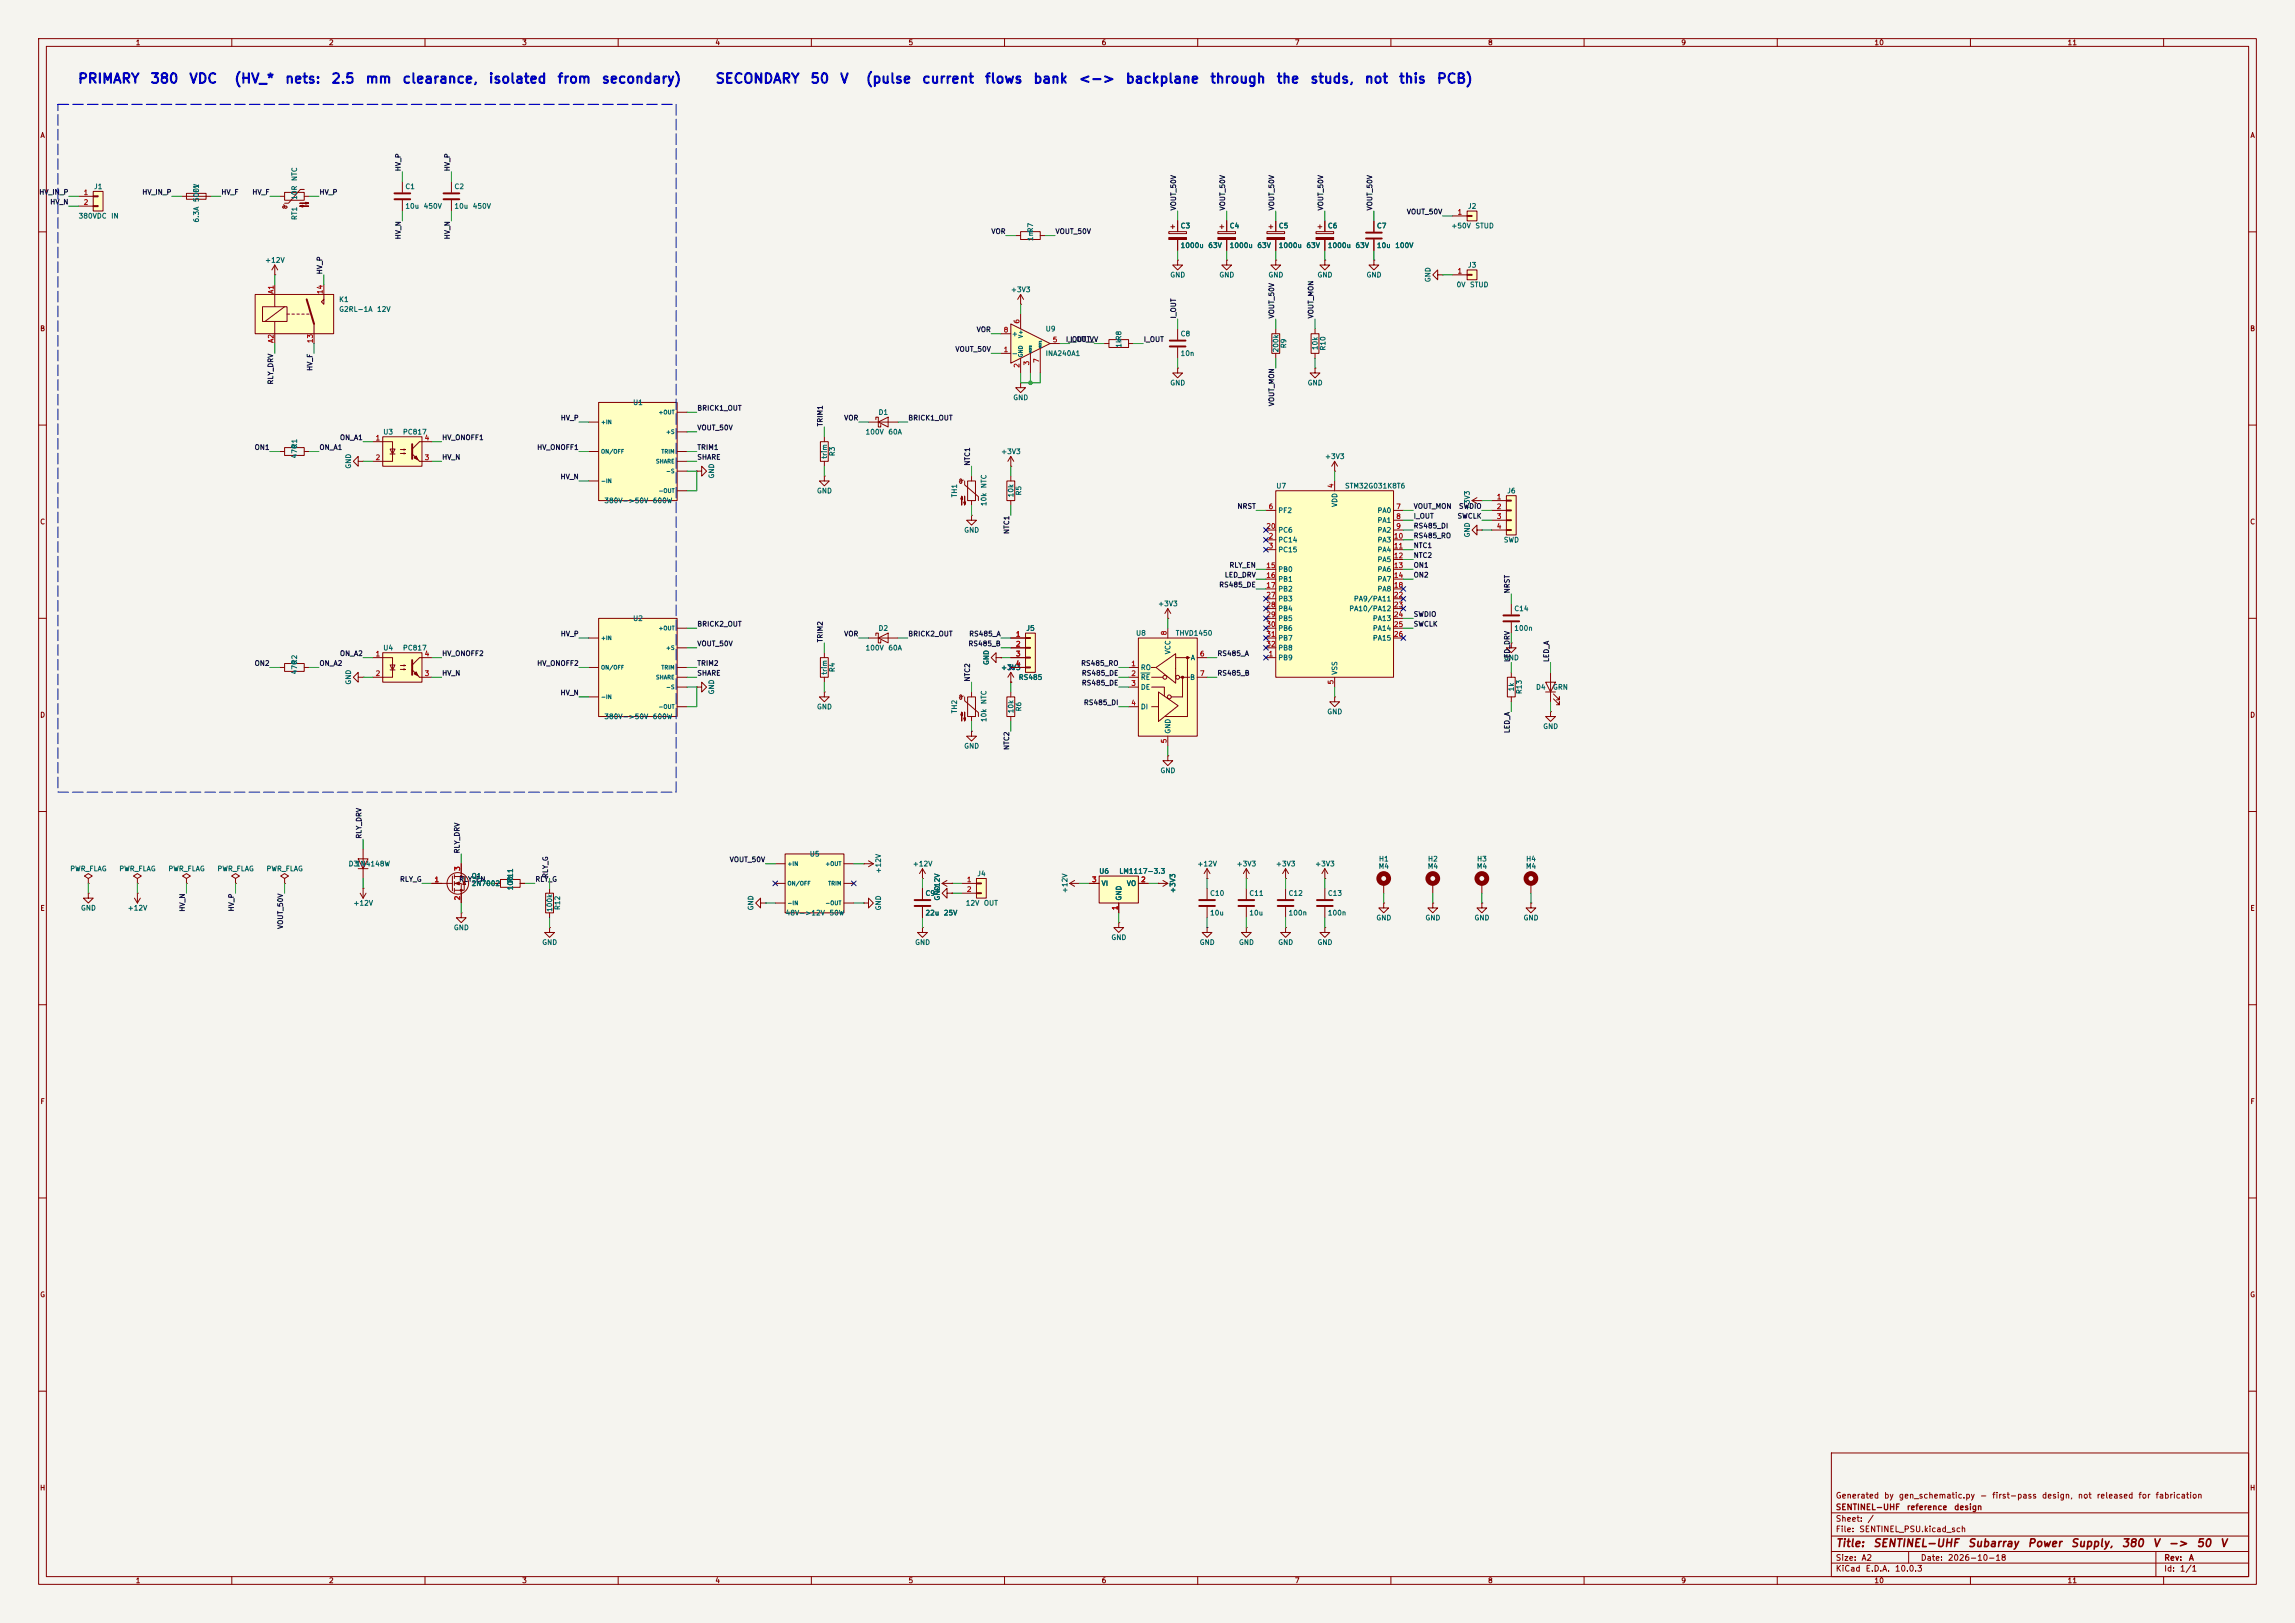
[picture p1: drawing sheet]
<svg xmlns="http://www.w3.org/2000/svg" width="594mm" height="420mm" viewBox="0 0 594 420" stroke-linecap="round" stroke-linejoin="round" font-family="sans-serif">
<defs><g id="words">
<g font-size="2.5" fill="#0000c2">
<text x="20" y="22.2">PRIMARY</text>
<text x="38.7" y="22.2">380</text>
<text x="48.8" y="22.2">VDC</text>
<text x="60.5" y="22.2">(HV_*</text>
<text x="73.6" y="22.2">nets:</text>
<text x="85.6" y="22.2">2.5</text>
<text x="94.4" y="22.2">mm</text>
<text x="104" y="22.2">clearance,</text>
<text x="126.3" y="22.2">isolated</text>
<text x="144.1" y="22.2">from</text>
<text x="155.6" y="22.2">secondary)</text>
<text x="185" y="22.2">SECONDARY</text>
<text x="209.6" y="22.2">50</text>
<text x="217.2" y="22.2">V</text>
<text x="223.9" y="22.2">(pulse</text>
<text x="238.5" y="22.2">current</text>
<text x="254.7" y="22.2">flows</text>
<text x="267.3" y="22.2">bank</text>
<text x="279" y="22.2">&lt;-&gt;</text>
<text x="291.2" y="22.2">backplane</text>
<text x="313" y="22.2">through</text>
<text x="330.2" y="22.2">the</text>
<text x="338.9" y="22.2">studs,</text>
<text x="353" y="22.2">not</text>
<text x="361.9" y="22.2">this</text>
<text x="371.7" y="22.2">PCB)</text>
</g>
<g font-size="2" fill="#840000">
<text x="475" y="400.8">Title:</text>
<text x="484.7" y="400.8">SENTINEL-UHF</text>
<text x="509.2" y="400.8">Subarray</text>
<text x="524.7" y="400.8">Power</text>
<text x="535.8" y="400.8">Supply,</text>
<text x="549" y="400.8">380</text>
<text x="557.1" y="400.8">V</text>
<text x="561.1" y="400.8">-&gt;</text>
<text x="568.4" y="400.8">50</text>
<text x="574.5" y="400.8">V</text>
</g>
<g font-size="1.5" fill="#840000">
<text x="475" y="388.1">Generated</text>
<text x="487.5" y="388.1">by</text>
<text x="491.3" y="388.1">gen_schematic.py</text>
<text x="512.3" y="388.1">-</text>
<text x="515.5" y="388.1">first-pass</text>
<text x="528.4" y="388.1">design,</text>
<text x="537.7" y="388.1">not</text>
<text x="542.5" y="388.1">released</text>
<text x="553.3" y="388.1">for</text>
<text x="557.8" y="388.1">fabrication</text>
<text x="475" y="394.1">Sheet:</text>
<text x="475" y="391.1">SENTINEL-UHF</text>
<text x="483.2" y="394.1">/</text>
<text x="493.4" y="391.1">reference</text>
<text x="505.6" y="391.1">design</text>
<text x="475" y="396.8">File:</text>
<text x="481.1" y="396.8">SENTINEL_PSU.kicad_sch</text>
<text x="475" y="407">KiCad</text>
<text x="475" y="404.2">Size:</text>
<text x="481.7" y="404.2">A2</text>
<text x="482.7" y="407">E.D.A.</text>
<text x="490.3" y="407">10.0.3</text>
<text x="497" y="404.2">Date:</text>
<text x="504" y="404.2">2026-10-18</text>
<text x="560" y="404.2">Rev:</text>
<text x="560" y="407">Id:</text>
<text x="564.1" y="407">1/1</text>
<text x="566.4" y="404.2">A</text>
</g>
<g font-size="1.3" fill="#840000">
<text x="35" y="12">1</text>
<text x="85" y="12">2</text>
<text x="135" y="12">3</text>
<text x="185" y="12">4</text>
<text x="235" y="12">5</text>
<text x="285" y="12">6</text>
<text x="335" y="12">7</text>
<text x="385" y="12">8</text>
<text x="435" y="12">9</text>
<text x="485" y="12">10</text>
<text x="535" y="12">11</text>
<text x="10.3" y="36">A</text>
<text x="582.3" y="36">A</text>
<text x="10.3" y="86">B</text>
<text x="582.3" y="86">B</text>
<text x="10.3" y="136">C</text>
<text x="582.3" y="136">C</text>
<text x="10.3" y="186">D</text>
<text x="582.3" y="186">D</text>
<text x="10.3" y="236">E</text>
<text x="582.3" y="236">E</text>
<text x="10.3" y="286">F</text>
<text x="582.3" y="286">F</text>
<text x="10.3" y="336">G</text>
<text x="582.3" y="336">G</text>
<text x="10.2" y="386">H</text>
<text x="582.2" y="386">H</text>
<text x="35" y="410">1</text>
<text x="85" y="410">2</text>
<text x="135" y="410">3</text>
<text x="185" y="410">4</text>
<text x="235" y="410">5</text>
<text x="285" y="410">6</text>
<text x="335" y="410">7</text>
<text x="385" y="410">8</text>
<text x="435" y="410">9</text>
<text x="485" y="410">10</text>
<text x="535" y="410">11</text>
</g>
<g font-size="1.3" fill="#006464">
<text x="77.2" y="47" transform="rotate(-90 77.2 47)">NTC</text>
<text x="24.2" y="49.2">J1</text>
<text x="51.8" y="52.4" transform="rotate(-90 51.8 52.4)">500V</text>
<text x="51.8" y="50" transform="rotate(-90 51.8 50)">F1</text>
<text x="77.2" y="51.8" transform="rotate(-90 77.2 51.8)">10R</text>
<text x="104.8" y="49.2">C1</text>
<text x="117.5" y="49.2">C2</text>
<text x="20.2" y="56.9">380VDC</text>
<text x="28.6" y="56.9">IN</text>
<text x="51.8" y="57.7" transform="rotate(-90 51.8 57.7)">6.3A</text>
<text x="77.2" y="57.1" transform="rotate(-90 77.2 57.1)">RT1</text>
<text x="104.8" y="54.3">10u</text>
<text x="109.5" y="54.3">450V</text>
<text x="117.5" y="54.3">10u</text>
<text x="122.2" y="54.3">450V</text>
<text x="305.4" y="59.4">C3</text>
<text x="318.1" y="59.4">C4</text>
<text x="330.8" y="59.4">C5</text>
<text x="343.5" y="59.4">C6</text>
<text x="356.2" y="59.4">C7</text>
<text x="375.5" y="59.4">+50V</text>
<text x="379.8" y="54.3">J2</text>
<text x="381.7" y="59.4">STUD</text>
<text x="267.7" y="62.5" transform="rotate(-90 267.7 62.5)">1m</text>
<text x="267.7" y="60.3" transform="rotate(-90 267.7 60.3)">R7</text>
<text x="305.4" y="64.5">1000u</text>
<text x="312.6" y="64.5">63V</text>
<text x="318.1" y="64.5">1000u</text>
<text x="325.3" y="64.5">63V</text>
<text x="330.8" y="64.5">1000u</text>
<text x="338" y="64.5">63V</text>
<text x="343.5" y="64.5">1000u</text>
<text x="350.7" y="64.5">63V</text>
<text x="356.2" y="64.5">10u</text>
<text x="361" y="64.5">100V</text>
<text x="68.5" y="68.3">+12V</text>
<text x="379.8" y="69.6">J3</text>
<text x="261.5" y="75.9">+3V3</text>
<text x="302.8" y="72.1">GND</text>
<text x="315.5" y="72.1">GND</text>
<text x="328.2" y="72.1">GND</text>
<text x="340.9" y="72.1">GND</text>
<text x="353.6" y="72.1">GND</text>
<text x="370.5" y="73.2" transform="rotate(-90 370.5 73.2)">GND</text>
<text x="376.9" y="74.6">0V</text>
<text x="380.3" y="74.6">STUD</text>
<text x="87.6" y="78.4">K1</text>
<text x="87.6" y="81">G2RL-1A</text>
<text x="97.5" y="81">12V</text>
<text x="261.7" y="87.3">+</text>
<text x="270.5" y="86.1">U9</text>
<text x="305.4" y="87.3">C8</text>
<text x="261.7" y="92.4">-</text>
<text x="270.5" y="92.4">INA240A1</text>
<text x="290.5" y="90.1" transform="rotate(-90 290.5 90.1)">1kR8</text>
<text x="305.4" y="92.4">10n</text>
<text x="331.2" y="91.3" transform="rotate(-90 331.2 91.3)">200k</text>
<text x="333.2" y="90.2" transform="rotate(-90 333.2 90.2)">R9</text>
<text x="341.3" y="90.7" transform="rotate(-90 341.3 90.7)">10k</text>
<text x="343.4" y="90.8" transform="rotate(-90 343.4 90.8)">R10</text>
<text x="302.8" y="100">GND</text>
<text x="338.3" y="100">GND</text>
<text x="163.7" y="105.1">U1</text>
<text x="227.3" y="107.7">D1</text>
<text x="262.1" y="103.8">GND</text>
<text x="99.1" y="112.7">U3</text>
<text x="104.1" y="112.7">PC817</text>
<text x="223.9" y="112.7">100V</text>
<text x="229.8" y="112.7">60A</text>
<text x="77.2" y="118.8" transform="rotate(-90 77.2 118.8)">470</text>
<text x="77.2" y="116.1" transform="rotate(-90 77.2 116.1)">R1</text>
<text x="214.3" y="118.8" transform="rotate(-90 214.3 118.8)">trim</text>
<text x="216.4" y="118.2" transform="rotate(-90 216.4 118.2)">R3</text>
<text x="259" y="117.8">+3V3</text>
<text x="342.8" y="119.1">+3V3</text>
<text x="91.1" y="121.4" transform="rotate(-90 91.1 121.4)">GND</text>
<text x="185.1" y="124" transform="rotate(-90 185.1 124)">GND</text>
<text x="156.3" y="130.5">380V-&gt;50V</text>
<text x="168.8" y="130.5">600W</text>
<text x="211.3" y="128">GND</text>
<text x="248" y="128.9" transform="rotate(-90 248 128.9)">TH1</text>
<text x="255.6" y="131.1" transform="rotate(-90 255.6 131.1)">10k</text>
<text x="255.6" y="126.5" transform="rotate(-90 255.6 126.5)">NTC</text>
<text x="262.6" y="128.8" transform="rotate(-90 262.6 128.8)">10k</text>
<text x="264.6" y="128.3" transform="rotate(-90 264.6 128.3)">R5</text>
<text x="330.2" y="126.7">U7</text>
<text x="346.4" y="131.3" transform="rotate(-90 346.4 131.3)">VDD</text>
<text x="348" y="126.7">STM32G031K8T6</text>
<text x="390" y="128">J6</text>
<text x="330.7" y="133.1">PF2</text>
<text x="356.4" y="133.1">PA0</text>
<text x="356.4" y="135.6">PA1</text>
<text x="380.7" y="132.2" transform="rotate(-90 380.7 132.2)">+3V3</text>
<text x="249.4" y="138.1">GND</text>
<text x="330.7" y="140.7">PC14</text>
<text x="330.7" y="143.2">PC15</text>
<text x="330.7" y="138.1">PC6</text>
<text x="356.4" y="138.1">PA2</text>
<text x="356.4" y="140.7">PA3</text>
<text x="356.4" y="143.2">PA4</text>
<text x="380.7" y="139.2" transform="rotate(-90 380.7 139.2)">GND</text>
<text x="389.1" y="140.7">SWD</text>
<text x="330.7" y="148.3">PB0</text>
<text x="356.4" y="145.8">PA5</text>
<text x="356.4" y="148.3">PA6</text>
<text x="330.7" y="150.8">PB1</text>
<text x="330.7" y="153.4">PB2</text>
<text x="330.7" y="155.9">PB3</text>
<text x="350.3" y="155.9">PA9/PA11</text>
<text x="356.4" y="150.8">PA7</text>
<text x="356.4" y="153.4">PA8</text>
<text x="163.7" y="161">U2</text>
<text x="299.6" y="157.2">+3V3</text>
<text x="330.7" y="158.5">PB4</text>
<text x="330.7" y="161">PB5</text>
<text x="349.1" y="158.5">PA10/PA12</text>
<text x="355.2" y="161">PA13</text>
<text x="391.8" y="158.5">C14</text>
<text x="227.3" y="163.5">D2</text>
<text x="265.5" y="163.5">J5</text>
<text x="293.9" y="164.8">U8</text>
<text x="304.2" y="164.8">THVD1450</text>
<text x="330.7" y="163.5">PB6</text>
<text x="330.7" y="166.1">PB7</text>
<text x="355.2" y="163.5">PA14</text>
<text x="355.2" y="166.1">PA15</text>
<text x="391.8" y="163.5">100n</text>
<text x="77.2" y="172" transform="rotate(-90 77.2 172)">R2</text>
<text x="99.1" y="168.6">U4</text>
<text x="104.1" y="168.6">PC817</text>
<text x="223.9" y="168.6">100V</text>
<text x="229.8" y="168.6">60A</text>
<text x="256.2" y="172.2" transform="rotate(-90 256.2 172.2)">GND</text>
<text x="259" y="173.7">+3V3</text>
<text x="295.1" y="173.7">RO</text>
<text x="303.2" y="169.4" transform="rotate(-90 303.2 169.4)">VCC</text>
<text x="308.1" y="171.2">A</text>
<text x="330.7" y="171.2">PB9</text>
<text x="330.7" y="168.6">PB8</text>
<text x="389.1" y="171.2">GND</text>
<text x="77.2" y="174.6" transform="rotate(-90 77.2 174.6)">470</text>
<text x="91.1" y="177.3" transform="rotate(-90 91.1 177.3)">GND</text>
<text x="185.1" y="179.8" transform="rotate(-90 185.1 179.8)">GND</text>
<text x="214.3" y="174.7" transform="rotate(-90 214.3 174.7)">trim</text>
<text x="216.4" y="174.1" transform="rotate(-90 216.4 174.1)">R4</text>
<text x="263.5" y="176.2">RS485</text>
<text x="295.1" y="176.2">RE</text>
<text x="295.1" y="178.8">DE</text>
<text x="307.9" y="176.2">B</text>
<text x="346.4" y="174.8" transform="rotate(-90 346.4 174.8)">VSS</text>
<text x="392.1" y="179" transform="rotate(-90 392.1 179)">1k</text>
<text x="394.2" y="179.7" transform="rotate(-90 394.2 179.7)">R13</text>
<text x="397.4" y="178.8">D4</text>
<text x="401.8" y="178.8">GRN</text>
<text x="211.3" y="183.9">GND</text>
<text x="248" y="184.7" transform="rotate(-90 248 184.7)">TH2</text>
<text x="255.6" y="182.4" transform="rotate(-90 255.6 182.4)">NTC</text>
<text x="262.6" y="184.7" transform="rotate(-90 262.6 184.7)">10k</text>
<text x="264.6" y="184.2" transform="rotate(-90 264.6 184.2)">R6</text>
<text x="295.1" y="183.9">DI</text>
<text x="343.4" y="185.1">GND</text>
<text x="156.3" y="186.4">380V-&gt;50V</text>
<text x="168.8" y="186.4">600W</text>
<text x="255.6" y="187" transform="rotate(-90 255.6 187)">10k</text>
<text x="303.2" y="190" transform="rotate(-90 303.2 190)">GND</text>
<text x="399.3" y="188.9">GND</text>
<text x="249.4" y="194">GND</text>
<text x="300.2" y="200.4">GND</text>
<text x="209.4" y="222">U5</text>
<text x="18" y="225.8">PWR_FLAG</text>
<text x="30.7" y="225.8">PWR_FLAG</text>
<text x="43.4" y="225.8">PWR_FLAG</text>
<text x="56.1" y="225.8">PWR_FLAG</text>
<text x="68.8" y="225.8">PWR_FLAG</text>
<text x="90.1" y="224.5">D3</text>
<text x="92" y="224.5">1N4148W</text>
<text x="121.9" y="227.7">Q1</text>
<text x="228.3" y="226.2" transform="rotate(-90 228.3 226.2)">+12V</text>
<text x="236.1" y="224.5">+12V</text>
<text x="252.8" y="227">J4</text>
<text x="284.4" y="226.4">U6</text>
<text x="289.6" y="226.4">LM1117-3.3</text>
<text x="309.8" y="224.5">+12V</text>
<text x="319.9" y="224.5">+3V3</text>
<text x="330.1" y="224.5">+3V3</text>
<text x="340.3" y="224.5">+3V3</text>
<text x="356.7" y="225.1">M4</text>
<text x="356.8" y="223.2">H1</text>
<text x="369.4" y="225.1">M4</text>
<text x="369.5" y="223.2">H2</text>
<text x="382.1" y="225.1">M4</text>
<text x="382.2" y="223.2">H3</text>
<text x="394.8" y="225.1">M4</text>
<text x="394.9" y="223.2">H4</text>
<text x="121.9" y="229.6">2N7002</text>
<text x="133.1" y="230.5" transform="rotate(-90 133.1 230.5)">100</text>
<text x="133.1" y="228.5" transform="rotate(-90 133.1 228.5)">R11</text>
<text x="239.4" y="232.1">C9</text>
<text x="243.5" y="233.2" transform="rotate(-90 243.5 233.2)">GND</text>
<text x="243.5" y="231.2" transform="rotate(-90 243.5 231.2)">+12V</text>
<text x="276.6" y="231.2" transform="rotate(-90 276.6 231.2)">+12V</text>
<text x="285" y="229.6">VI</text>
<text x="290.5" y="233.2" transform="rotate(-90 290.5 233.2)">GND</text>
<text x="291.5" y="229.6">VO</text>
<text x="304.5" y="231.2" transform="rotate(-90 304.5 231.2)">+3V3</text>
<text x="313.1" y="232.1">C10</text>
<text x="323.2" y="232.1">C11</text>
<text x="333.4" y="232.1">C12</text>
<text x="343.5" y="232.1">C13</text>
<text x="20.8" y="235.9">GND</text>
<text x="32.9" y="235.9">+12V</text>
<text x="91.3" y="234.7">+12V</text>
<text x="143.2" y="236.1" transform="rotate(-90 143.2 236.1)">100k</text>
<text x="145.2" y="235.6" transform="rotate(-90 145.2 235.6)">R12</text>
<text x="195.3" y="235.7" transform="rotate(-90 195.3 235.7)">GND</text>
<text x="203.2" y="237.2">48V-&gt;12V</text>
<text x="214.6" y="237.2">50W</text>
<text x="228.3" y="235.7" transform="rotate(-90 228.3 235.7)">GND</text>
<text x="239.4" y="237.2">22u</text>
<text x="244.1" y="237.2">25V</text>
<text x="249.8" y="234.7">12V</text>
<text x="254.5" y="234.7">OUT</text>
<text x="313.1" y="237.2">10u</text>
<text x="323.2" y="237.2">10u</text>
<text x="333.4" y="237.2">100n</text>
<text x="343.5" y="237.2">100n</text>
<text x="356.1" y="238.5">GND</text>
<text x="368.8" y="238.5">GND</text>
<text x="381.5" y="238.5">GND</text>
<text x="394.2" y="238.5">GND</text>
<text x="117.3" y="241">GND</text>
<text x="140.2" y="244.8">GND</text>
<text x="236.7" y="244.8">GND</text>
<text x="287.5" y="243.5">GND</text>
<text x="310.4" y="244.8">GND</text>
<text x="320.5" y="244.8">GND</text>
<text x="330.7" y="244.8">GND</text>
<text x="340.9" y="244.8">GND</text>
</g>
<g font-size="1.3" fill="#0f0f0f">
<text x="104" y="44.4" transform="rotate(-90 104 44.4)">HV_P</text>
<text x="116.7" y="44.4" transform="rotate(-90 116.7 44.4)">HV_P</text>
<text x="10" y="50.7">HV_IN_P</text>
<text x="12.9" y="53.2">HV_N</text>
<text x="36.7" y="50.7">HV_IN_P</text>
<text x="57.1" y="50.7">HV_F</text>
<text x="65.2" y="50.7">HV_F</text>
<text x="82.5" y="50.7">HV_P</text>
<text x="304.7" y="54.6" transform="rotate(-90 304.7 54.6)">VOUT_50V</text>
<text x="317.4" y="54.6" transform="rotate(-90 317.4 54.6)">VOUT_50V</text>
<text x="330.1" y="54.6" transform="rotate(-90 330.1 54.6)">VOUT_50V</text>
<text x="342.8" y="54.6" transform="rotate(-90 342.8 54.6)">VOUT_50V</text>
<text x="355.5" y="54.6" transform="rotate(-90 355.5 54.6)">VOUT_50V</text>
<text x="364" y="55.8">VOUT_50V</text>
<text x="104" y="62.1" transform="rotate(-90 104 62.1)">HV_N</text>
<text x="116.7" y="62.1" transform="rotate(-90 116.7 62.1)">HV_N</text>
<text x="256.5" y="60.8">VOR</text>
<text x="273" y="60.8">VOUT_50V</text>
<text x="83.7" y="71.1" transform="rotate(-90 83.7 71.1)">HV_P</text>
<text x="304.7" y="82.6" transform="rotate(-90 304.7 82.6)">I_OUT</text>
<text x="330.1" y="82.6" transform="rotate(-90 330.1 82.6)">VOUT_50V</text>
<text x="340.2" y="82.6" transform="rotate(-90 340.2 82.6)">VOUT_MON</text>
<text x="252.6" y="86.2">VOR</text>
<text x="275.7" y="88.8">I_OUT_V</text>
<text x="276.9" y="88.8">I_OUT_V</text>
<text x="295.9" y="88.8">I_OUT</text>
<text x="247.1" y="91.3">VOUT_50V</text>
<text x="71" y="99.6" transform="rotate(-90 71 99.6)">RLY_DRV</text>
<text x="81.2" y="96.1" transform="rotate(-90 81.2 96.1)">HV_F</text>
<text x="180.3" y="106.6">BRICK1_OUT</text>
<text x="330.1" y="105.3" transform="rotate(-90 330.1 105.3)">VOUT_MON</text>
<text x="145" y="109.1">HV_P</text>
<text x="180.3" y="111.6">VOUT_50V</text>
<text x="213.2" y="110.5" transform="rotate(-90 213.2 110.5)">TRIM1</text>
<text x="218.4" y="109.1">VOR</text>
<text x="234.9" y="109.1">BRICK1_OUT</text>
<text x="65.8" y="116.7">ON1</text>
<text x="82.5" y="116.7">ON_A1</text>
<text x="87.9" y="114.2">ON_A1</text>
<text x="114.3" y="114.2">HV_ONOFF1</text>
<text x="114.3" y="119.3">HV_N</text>
<text x="138.9" y="116.7">HV_ONOFF1</text>
<text x="180.3" y="116.7">TRIM1</text>
<text x="180.3" y="119.3">SHARE</text>
<text x="144.9" y="124.3">HV_N</text>
<text x="251.3" y="120.7" transform="rotate(-90 251.3 120.7)">NTC1</text>
<text x="320.1" y="132">NRST</text>
<text x="365.8" y="132">VOUT_MON</text>
<text x="377.5" y="132">SWDIO</text>
<text x="365.8" y="137">RS485_DI</text>
<text x="365.8" y="134.5">I_OUT</text>
<text x="377.1" y="134.5">SWCLK</text>
<text x="261.5" y="138.3" transform="rotate(-90 261.5 138.3)">NTC1</text>
<text x="365.8" y="142.1">NTC1</text>
<text x="365.8" y="139.6">RS485_RO</text>
<text x="316.9" y="149.7">LED_DRV</text>
<text x="318.1" y="147.2">RLY_EN</text>
<text x="365.8" y="144.7">NTC2</text>
<text x="365.8" y="147.2">ON1</text>
<text x="365.8" y="149.7">ON2</text>
<text x="315.4" y="152.3">RS485_DE</text>
<text x="391" y="153.7" transform="rotate(-90 391 153.7)">NRST</text>
<text x="365.8" y="159.9">SWDIO</text>
<text x="145" y="165">HV_P</text>
<text x="180.3" y="162.4">BRICK2_OUT</text>
<text x="180.3" y="167.5">VOUT_50V</text>
<text x="213.2" y="166.4" transform="rotate(-90 213.2 166.4)">TRIM2</text>
<text x="218.4" y="165">VOR</text>
<text x="234.9" y="165">BRICK2_OUT</text>
<text x="250.5" y="167.5">RS485_B</text>
<text x="250.7" y="165">RS485_A</text>
<text x="365.8" y="162.4">SWCLK</text>
<text x="65.8" y="172.6">ON2</text>
<text x="82.5" y="172.6">ON_A2</text>
<text x="87.9" y="170.1">ON_A2</text>
<text x="114.3" y="170.1">HV_ONOFF2</text>
<text x="138.9" y="172.6">HV_ONOFF2</text>
<text x="180.3" y="172.6">TRIM2</text>
<text x="279.7" y="172.6">RS485_RO</text>
<text x="315" y="170.1">RS485_A</text>
<text x="391" y="171.5" transform="rotate(-90 391 171.5)">LED_DRV</text>
<text x="401.2" y="171.5" transform="rotate(-90 401.2 171.5)">LED_A</text>
<text x="114.3" y="175.1">HV_N</text>
<text x="180.3" y="175.1">SHARE</text>
<text x="251.3" y="176.5" transform="rotate(-90 251.3 176.5)">NTC2</text>
<text x="279.9" y="175.1">RS485_DE</text>
<text x="279.9" y="177.7">RS485_DE</text>
<text x="315" y="175.1">RS485_B</text>
<text x="144.9" y="180.2">HV_N</text>
<text x="280.4" y="182.8">RS485_DI</text>
<text x="391" y="189.9" transform="rotate(-90 391 189.9)">LED_A</text>
<text x="261.5" y="194.2" transform="rotate(-90 261.5 194.2)">NTC2</text>
<text x="93.9" y="217.2" transform="rotate(-90 93.9 217.2)">RLY_DRV</text>
<text x="119.3" y="221" transform="rotate(-90 119.3 221)">RLY_DRV</text>
<text x="142.1" y="227.3" transform="rotate(-90 142.1 227.3)">RLY_G</text>
<text x="188.7" y="223.4">VOUT_50V</text>
<text x="103.4" y="228.5">RLY_G</text>
<text x="118.7" y="228.5">RLY_EN</text>
<text x="138.4" y="228.5">RLY_G</text>
<text x="48.1" y="236.1" transform="rotate(-90 48.1 236.1)">HV_N</text>
<text x="60.8" y="236" transform="rotate(-90 60.8 236)">HV_P</text>
<text x="73.5" y="240.5" transform="rotate(-90 73.5 240.5)">VOUT_50V</text>
</g>
<g font-size="1.3" fill="#a90000">
<text x="21.5" y="50.8">1</text>
<text x="21.5" y="53.3">2</text>
<text x="377.1" y="55.9">1</text>
<text x="377.1" y="71.1">1</text>
<text x="71.1" y="76.2" transform="rotate(-90 71.1 76.2)">A1</text>
<text x="83.8" y="76.2" transform="rotate(-90 83.8 76.2)">14</text>
<text x="264.1" y="83.9" transform="rotate(-90 264.1 83.9)">6</text>
<text x="71.1" y="88.9" transform="rotate(-90 71.1 88.9)">A2</text>
<text x="81.3" y="88.9" transform="rotate(-90 81.3 88.9)">13</text>
<text x="259.6" y="86.3">8</text>
<text x="272.3" y="88.9">5</text>
<text x="259.6" y="91.4">1</text>
<text x="264.1" y="95.3" transform="rotate(-90 264.1 95.3)">2</text>
<text x="266.7" y="94.7" transform="rotate(-90 266.7 94.7)">3</text>
<text x="269.2" y="94.1" transform="rotate(-90 269.2 94.1)">7</text>
<text x="97.1" y="114.3">1</text>
<text x="97.1" y="119.4">2</text>
<text x="109.8" y="119.4">3</text>
<text x="109.8" y="114.3">4</text>
<text x="345.4" y="126.4" transform="rotate(-90 345.4 126.4)">4</text>
<text x="387.3" y="129.5">1</text>
<text x="327.6" y="137.1">20</text>
<text x="328.2" y="132.1">6</text>
<text x="361.2" y="132.1">7</text>
<text x="361.2" y="134.6">8</text>
<text x="361.2" y="137.1">9</text>
<text x="387.3" y="132.1">2</text>
<text x="387.3" y="134.6">3</text>
<text x="387.3" y="137.1">4</text>
<text x="328.2" y="139.7">2</text>
<text x="328.2" y="142.2">3</text>
<text x="360.6" y="139.7">10</text>
<text x="360.6" y="142.2">11</text>
<text x="327.6" y="147.3">15</text>
<text x="327.6" y="149.8">16</text>
<text x="360.6" y="144.8">12</text>
<text x="360.6" y="147.3">13</text>
<text x="360.6" y="149.8">14</text>
<text x="327.6" y="152.4">17</text>
<text x="327.6" y="154.9">27</text>
<text x="360.6" y="152.4">18</text>
<text x="360.6" y="154.9">22</text>
<text x="327.6" y="157.5">28</text>
<text x="327.6" y="160">29</text>
<text x="360.6" y="157.5">23</text>
<text x="360.6" y="160">24</text>
<text x="262.8" y="165.1">1</text>
<text x="262.8" y="167.6">2</text>
<text x="302.2" y="164.5" transform="rotate(-90 302.2 164.5)">8</text>
<text x="327.6" y="162.5">30</text>
<text x="327.6" y="165.1">31</text>
<text x="327.6" y="167.6">32</text>
<text x="360.6" y="162.5">25</text>
<text x="360.6" y="165.1">26</text>
<text x="97.1" y="170.2">1</text>
<text x="109.8" y="170.2">4</text>
<text x="262.8" y="170.2">3</text>
<text x="262.8" y="172.7">4</text>
<text x="292.7" y="172.7">1</text>
<text x="310.4" y="170.2">6</text>
<text x="328.2" y="170.2">1</text>
<text x="97.1" y="175.2">2</text>
<text x="109.8" y="175.2">3</text>
<text x="292.7" y="175.2">2</text>
<text x="292.7" y="177.8">3</text>
<text x="310.4" y="175.2">7</text>
<text x="345.4" y="177.2" transform="rotate(-90 345.4 177.2)">5</text>
<text x="292.7" y="182.9">4</text>
<text x="302.2" y="192.5" transform="rotate(-90 302.2 192.5)">5</text>
<text x="119.4" y="225.5" transform="rotate(-90 119.4 225.5)">3</text>
<text x="112.3" y="228.6">1</text>
<text x="119.4" y="233.1" transform="rotate(-90 119.4 233.1)">2</text>
<text x="250.1" y="228.6">1</text>
<text x="250.1" y="231.1">2</text>
<text x="282.5" y="228.6">3</text>
<text x="295.2" y="228.6">2</text>
<text x="289.5" y="235.7" transform="rotate(-90 289.5 235.7)">1</text>
</g>
<g font-size="1" fill="#006464">
<text x="264.9" y="87.6" transform="rotate(-90 264.9 87.6)">V+</text>
<text x="264.9" y="92.6" transform="rotate(-90 264.9 92.6)">GND</text>
<text x="170.3" y="107.5">+OUT</text>
<text x="155.4" y="110">+IN</text>
<text x="172.3" y="112.5">+S</text>
<text x="155.4" y="117.6">ON/OFF</text>
<text x="171.1" y="117.6">TRIM</text>
<text x="155.4" y="125.2">-IN</text>
<text x="169.7" y="120.2">SHARE</text>
<text x="172.3" y="122.7">-S</text>
<text x="170.3" y="127.8">-OUT</text>
<text x="155.4" y="165.9">+IN</text>
<text x="170.3" y="163.3">+OUT</text>
<text x="155.4" y="173.5">ON/OFF</text>
<text x="171.1" y="173.5">TRIM</text>
<text x="172.3" y="168.4">+S</text>
<text x="169.7" y="176">SHARE</text>
<text x="172.3" y="178.6">-S</text>
<text x="155.4" y="181.1">-IN</text>
<text x="170.3" y="183.7">-OUT</text>
<text x="203.7" y="224.3">+IN</text>
<text x="213.5" y="224.3">+OUT</text>
<text x="203.7" y="229.4">ON/OFF</text>
<text x="214.2" y="229.4">TRIM</text>
<text x="203.7" y="234.5">-IN</text>
<text x="213.5" y="234.5">-OUT</text>
</g>
<g font-size=".5" fill="#006464">
<text x="267.1" y="91.3" transform="rotate(-90 267.1 91.3)">REF2</text>
<text x="269.6" y="90" transform="rotate(-90 269.6 90)">REF1</text>
</g>
</g></defs>
<path d="M0 0h594v420h-594z" fill="#f5f4ef" stroke="#f5f4ef" stroke-width=".26"/>
<g fill="none" stroke="#840000" stroke-width=".26">
<path d="M10 10h574v400h-574zM12 12h570v396h-570zM60 10v2M110 10v2M160 10v2M210 10v2M260 10v2M310 10v2M360 10v2M410 10v2M460 10v2M510 10v2"/>
<path d="M560 10v2M47 50.8h7.6M48.3 50h5v1.6h-5zM116.8 47v2.8M116.8 51.8v2.8M315.2 59.9h4.6v.6h-4.6zM315.7 58.7h1M316.2 58.2v1M317.5 57.2v2.7M327.9 59.9h4.6v.6h-4.6zM328.4 58.7h1M328.9 58.2v1"/>
<path d="M330.2 57.2v2.7M10 60h2M304.8 67.3v1.3h1.3l-1.3 1.3-1.3-1.3h1.3M304.8 67.3h.1M317.5 62v2.8M330.2 62v2.8M582 60h2M304.8 85.1v2.8M304.8 89.9v2.8M10 110h2M582 110h2M10 160h2"/>
<path d="M180.3 177.8h1.3v-1.3l1.3 1.3-1.3 1.3v-1.3M180.3 177.8h.1M582 160h2M10 210h2M582 210h2M10 260h2M582 260h2M10 310h2M582 310h2M10 360h2M474 376h108v32h-108zM582 360h2"/>
<path d="M474 397.5h108M474 391.5h108M60 408v2M110 408v2M160 408v2M210 408v2M260 408v2M310 408v2M360 408v2M410 408v2M460 408v2M474 404.5h108"/>
<path d="M474 401.5h108M494 401.5v3M510 408v2M558 401.5v6.5M560 408v2"/>
</g>
<path d="M114.8 50h4.1M114.8 51.6h4.1M302.8 88.1h4M302.8 89.7h4" fill="none" stroke="#840000" stroke-width=".51"/>
<g fill="#840000" stroke="#840000" stroke-width=".26">
<path d="M315.2 61.5h4.6v.5h-4.6z"/>
<path d="M327.9 61.5h4.6v.5h-4.6z"/>
</g>
<path d="M24.1 49.5h2.6v5.1h-2.6z" fill="#ffffc2"/>
<g fill="none" stroke="#840000" stroke-width=".26">
<path d="M20.3 50.8h3.8M20.3 53.3h3.8M24.1 49.5h2.6v5.1h-2.6zM24.1 50.7h1.3v.2h-1.3zM24.1 53.2h1.3v.3h-1.3zM264.2 59.9h5v2.1h-5zM302.5 59.9h4.6v.6h-4.6zM303 58.7h1M303.5 58.2v1M304.8 57.2v2.7M262.9 61h1.3M264.2 78.7h.1"/>
<path d="M264.2 76.2l-.8 1.3M264.2 76.2l.7 1.3M264.2 76.2v2.5M269.2 61h1.3M304.8 62v2.8M317.5 67.3v1.3h1.3l-1.3 1.3-1.3-1.3h1.3M317.5 67.3h.1M248.7 124.5l-.3-.3 .3-.2 .2 .2-.1 .9-.3-.1-.2-.4M249.3 124.2l-.6 .3M249.7 124.5v1l3.5 3v1M250.4 124.5h2.1v5h-2.1zM251.5 123.2v1.3"/>
<path d="M251.5 129.5v1.3"/>
</g>
<g fill="#840000" stroke="#840000" stroke-width=".26">
<path d="M302.5 61.5h4.6v.5h-4.6z"/>
<path d="M248.9 128.4l.3 .8h-.5l.2-.8v2.3z"/>
<path d="M249.7 128.4v2.3l-.3-.8h.5l-.2 .8z"/>
</g>
<path d="M66 76.2h20.4v10.2h-20.4z" fill="#ffffc2"/>
<g fill="none" stroke="#840000" stroke-width=".26">
<path d="M66 76.2h20.4v10.2h-20.4zM67.9 79.4h6.4v3.8h-6.4zM71.1 71.1h.1M71.1 68.6v2.5M71.1 73.7v5.7M71.1 68.6l-.7 1.3M71.1 68.6l.8 1.3M73.7 79.4l-5.1 3.8M83.8 73.7v5l-.6-.6 .6-.6M71.1 83.2v5.7M74.3 81.3h.6M75.6 81.3h.6"/>
<path d="M76.8 81.3h.7M78.1 81.3h.6M79.4 81.3h.6M81.3 83.8v5.1M213.4 123.2v1.3h1.2l-1.2 1.2-1.3-1.2h1.3M213.4 123.2h.1M251.5 133.4v1.2h1.2l-1.2 1.3-1.3-1.3h1.3M251.5 133.4h.1M260.6 124.5h2v5h-2zM261.6 123.2v1.3M261.6 129.5v1.3M261.6 176.5h.1"/>
<path d="M261.6 174v2.5M261.6 174l-.7 1.3M261.6 174l.8 1.3"/>
</g>
<path d="M79.4 77.5l1.9 6.3" fill="none" stroke="#840000" stroke-width=".51"/>
<path d="M265.4 163.8h2.6v10.2h-2.6z" fill="#ffffc2"/>
<g fill="none" stroke="#840000" stroke-width=".26">
<path d="M72.4 50.8h1.3M73.4 53l.3 .5-.1 .3h-.3l-.1-.3 .1-.2 1 .2-.1 .3-.4 .2M73.7 49.8h5v2h-5zM78.7 49h-1l-3 3.6h-1M78.7 50.8h1.3M104.1 47v2.8M104.1 51.8v2.8M212.3 170.2h2.1v5.1h-2.1zM213.4 168.9v1.3M213.4 175.3v1.2M224.8 165.1h7.6M226.7 164.5v-.7h.6v2.6h.7v-.7"/>
<path d="M227.3 165.1l2.6-1.3v2.6zM257.8 170.2v-1.3l-1.3 1.3 1.3 1.3v-1.3h1.3M259.1 170.2h.1M261.6 165.1h3.8M261.6 167.6h3.8M261.6 170.2h3.8M261.6 172.7h3.8M261.6 179.1v1.2M265.4 163.8h2.6v10.2h-2.6zM265.4 165h1.3v.2h-1.3zM265.4 167.5h1.3v.3h-1.3zM265.4 170.1h1.3v.2h-1.3z"/>
<path d="M265.4 172.6h1.3v.2h-1.3zM260.6 180.3h2v5.1h-2zM261.6 185.4v1.3M345.4 180.3v1.3h1.3l-1.3 1.3-1.2-1.3h1.2M345.4 180.3h.1"/>
</g>
<path d="M102.1 50h4.1M102.1 51.6h4.1" fill="none" stroke="#840000" stroke-width=".51"/>
<g fill="#840000" stroke="#840000" stroke-width=".26">
<path d="M77.6 53.3l.8-.2v.5l-.8-.3h2.3z"/>
<path d="M77.6 52.6h2.3l-.8 .2v-.5l.8 .3z"/>
</g>
<path d="M99.1 168.9h10.1v7.6h-10.1z" fill="#ffffc2"/>
<path d="M72.4 172.7h1.3M73.7 171.7h5v2h-5zM78.7 172.7h1.3M96.5 170.2h5.1v3.2M99.1 168.9h10.1v7.6h-10.1zM101 172.1h1.2l-.6 1.3zM101 173.4h1.2M101.6 173.4v1.9h-5.1M103.6 172.2h1.3M103.6 173.2h1.3M108.6 175.3h3.2M111.8 170.2h-3.2l-1.9 1.9" fill="none" stroke="#840000" stroke-width=".26"/>
<path d="M106.7 170.8v3.8" fill="none" stroke="#840000" stroke-width=".51"/>
<g fill="#840000" stroke="#840000" stroke-width=".26">
<path d="M107.2 174.4l.5-.5 .5 1z"/>
<path d="M106.7 173.4l1.9 1.9z"/>
</g>
<path d="M99.1 113h10.1v7.7h-10.1z" fill="#ffffc2"/>
<g fill="none" stroke="#840000" stroke-width=".26">
<path d="M72.4 116.8h1.3M73.7 115.8h5v2.1h-5zM78.7 116.8h1.3M92.7 119.4v-1.3l-1.3 1.3 1.3 1.3v-1.3h1.3M94 119.4h.1M96.5 114.3h5.1v3.2M99.1 113h10.1v7.7h-10.1zM101 116.2h1.2l-.6 1.3zM101 117.5h1.2M101.6 117.5v1.9h-5.1M103.6 116.3h1.3M103.6 117.3h1.3"/>
<path d="M108.6 119.4h3.2M111.8 114.3h-3.2l-1.9 1.9"/>
</g>
<path d="M106.7 114.9v3.8" fill="none" stroke="#840000" stroke-width=".51"/>
<g fill="#840000" stroke="#840000" stroke-width=".26">
<path d="M107.2 118.5l.5-.5 .5 1z"/>
<path d="M106.7 117.5l1.9 1.9z"/>
</g>
<path d="M154.9 104.1h20.4v25.4h-20.4z" fill="#ffffc2"/>
<path d="M152.4 109.2h2.5M152.4 116.8h2.5M154.9 104.1h20.4v25.4h-20.4zM175.3 116.8h2.5M175.3 111.8h2.5M175.3 106.7h2.5M175.3 119.4h2.5M152.4 124.5h2.5M175.3 127h2.5M175.3 121.9h2.5" fill="none" stroke="#840000" stroke-width=".26"/>
<path d="M330.2 127h30.5v48.3h-30.5z" fill="#ffffc2"/>
<g fill="none" stroke="#840000" stroke-width=".26">
<path d="M261.6 118.1l-.7 1.3M261.6 118.1l.8 1.3M261.6 118.1v2.6M180.3 121.9h1.3v-1.2l1.3 1.2-1.3 1.3v-1.3M180.3 121.9h.1M261.6 120.7h.1M327.7 139.7h2.5M327.7 132.1h2.5M327.7 137.2h2.5M330.2 127h30.5v48.3h-30.5zM345.4 124.5v2.5M360.7 139.7h2.5"/>
<path d="M360.7 132.1h2.5M360.7 134.6h2.5M360.7 137.2h2.5M327.7 142.2h2.5M327.7 147.3h2.5M327.7 149.9h2.5M327.7 152.4h2.5M327.7 154.9h2.5M327.7 157.5h2.5M360.7 142.2h2.5M360.7 144.8h2.5M360.7 147.3h2.5"/>
<path d="M360.7 149.9h2.5M360.7 152.4h2.5M360.7 154.9h2.5M360.7 157.5h2.5M391.2 156.2v2.8M327.7 170.2h2.5M327.7 160h2.5M327.7 162.6h2.5M327.7 165.1h2.5M327.7 167.6h2.5M345.4 175.3v2.5M360.7 160h2.5"/>
<path d="M360.7 162.6h2.5M360.7 165.1h2.5M390.1 175.3h2.1v5h-2.1zM391.2 166.4v1.2h1.2l-1.2 1.3-1.3-1.3h1.3M391.2 166.4h.1M391.2 161v2.8M391.2 174v1.3M400 176.5h2.6l-1.3 2.6zM400 179.1h2.6M401.3 174v7.6M402.1 179.6l1.5 1.5v-.8v.8h-.8M391.2 180.3v1.3"/>
<path d="M401.3 184.2v1.2h1.3l-1.3 1.3-1.3-1.3h1.3M401.3 184.2h.1M402.1 180.8l1.5 1.6v-.8v.8h-.8M322.6 227.3h.1M322.6 224.8l-.8 1.3M322.6 224.8l.7 1.3M322.6 224.8v2.5"/>
</g>
<path d="M389.1 159.3h4.1M389.1 160.8h4.1" fill="none" stroke="#840000" stroke-width=".51"/>
<path d="M389.9 128.3h2.5v10.1h-2.5z" fill="#ffffc2"/>
<path d="M224.8 109.2h7.6M226.7 108.6v-.6h.6v2.5h.7v-.6M227.3 109.2l2.6-1.2v2.5zM386.1 129.5h3.8M386.1 132.1h3.8M386.1 134.6h3.8M386.1 137.2h3.8M389.9 128.3h2.5v10.1h-2.5zM389.9 129.4h1.3v.3h-1.3zM389.9 132h1.3v.2h-1.3zM389.9 134.5h1.3v.2h-1.3zM389.9 137h1.3v.3h-1.3z" fill="none" stroke="#840000" stroke-width=".26"/>
<path d="M154.9 160h20.4v25.4h-20.4z" fill="#ffffc2"/>
<g fill="none" stroke="#840000" stroke-width=".26">
<path d="M381 129.5l1.3 .8M381 129.5h2.5M382.3 137.2v-1.3l-1.3 1.3 1.3 1.2v-1.2h1.2M382.3 128.8l-1.3 .7M383.5 129.5h.1M383.5 137.2h.1M302.3 157.5l-.8 1.3M302.3 157.5l.7 1.3M302.3 157.5v2.5M152.4 165.1h2.5M152.4 172.7h2.5M154.9 160h20.4v25.4h-20.4z"/>
<path d="M175.3 172.7h2.5M175.3 177.8h2.5M175.3 167.6h2.5M175.3 162.6h2.5M175.3 175.3h2.5M302.3 160h.1M152.4 180.3h2.5M175.3 182.9h2.5M48.3 227.3l1-.6-1-.6-1.1 .6 1.1 .6v1.3M48.3 228.6h.1M299.7 228.6h.1M299.7 228.6h2.6"/>
<path d="M301 227.8l1.3 .8M302.3 228.6l-1.3 .8M312.4 227.3h.1M312.4 224.8v2.5M312.4 229.9v2.8M312.4 234.7v2.8M312.4 224.8l-.7 1.3M312.4 224.8l.8 1.3"/>
</g>
<path d="M310.4 232.9h4.1M310.4 234.4h4.1" fill="none" stroke="#840000" stroke-width=".51"/>
<path d="M284.5 226.7h10.1v7h-10.1z" fill="#ffffc2"/>
<g fill="none" stroke="#840000" stroke-width=".26">
<path d="M212.3 114.3h2.1v5.1h-2.1zM213.4 113v1.3M213.4 119.4v1.3M276.9 228.6h2.5M276.9 228.6l1.2 .8M278.1 227.8l-1.2 .8M279.4 228.6h.1M281.9 228.6h2.6M284.5 226.7h10.1v7h-10.1zM289.6 238.8v1.2h1.2l-1.2 1.3-1.3-1.3h1.3M289.6 238.8h.1M289.6 233.7v2.5"/>
<path d="M294.6 228.6h2.6"/>
</g>
<path d="M294.6 165.1h15.3v25.4h-15.3z" fill="#ffffc2"/>
<g fill="none" stroke="#840000" stroke-width=".26">
<path d="M330.2 67.3v1.3h1.3l-1.3 1.3-1.3-1.3h1.3M330.2 67.3h.1M342.9 67.3v1.3h1.3l-1.3 1.3-1.3-1.3h1.3M342.9 67.3h.1M345.4 119.4l-.7 1.3M345.4 119.4l.8 1.3M345.4 119.4v2.5M345.4 121.9h.1M92.7 175.3v-1.3l-1.3 1.3 1.3 1.2v-1.2h1.3M94 175.3h.1M213.4 179.1v1.2h1.2l-1.2 1.3-1.3-1.3h1.3M213.4 179.1h.1"/>
<path d="M251.5 179.1v1.2M292.1 175.3h2.5M292.1 172.7h2.5M292.1 177.8h2.5M294.6 165.1h15.3v25.4h-15.3zM298.1 177.8h3.3v2.3M298.1 175.3h2.9M298.2 172.7h.9M299.2 172.7l5.1-3.5v7.6zM299.8 179.1l5.1 3.5-5.1 4.1zM302.3 162.6v2.5M304.3 170.2h3.7"/>
<path d="M305.3 175.3h2.7M306.1 175.3v5h-3M307.3 170.2v15.2h-5.7M309.9 175.3h2.5M309.9 170.2h2.5M249.3 180.1l-.6 .3-.2-.2v-.3l.2-.1 .2 .2-.1 1-.3-.1-.2-.4M249.7 180.3v1.1l3.5 3v1M250.4 180.3h2.1v5.1h-2.1zM251.5 189.2v1.3h1.2l-1.2 1.3-1.3-1.3h1.3M251.5 189.2h.1M251.5 185.4v1.3M292.1 182.9h2.5"/>
<path d="M298.1 182.9h1.6M302.3 195.6v1.3h1.2l-1.2 1.2-1.3-1.2h1.3M302.3 195.6h.1M302.3 190.5v2.5M61 227.3l1-.6-1-.6-1.1 .6 1.1 .6v1.3M61 228.6h.1M73.7 227.3l1-.6-1-.6-1.1 .6 1.1 .6v1.3M73.7 228.6h.1M128.3 228.6h1.2M129.5 227.6h5.1v2h-5.1zM134.6 228.6h1.3M141.2 231.1h2.1v5.1h-2.1z"/>
<path d="M142.2 229.9v1.2M142.2 236.2v1.3M196.8 233.7v-1.3l-1.2 1.3 1.2 1.3v-1.3h1.3M198.1 233.7h.1M223.5 223.5h.1M223.5 223.5h2.6M224.8 222.8l1.3 .7M226.1 223.5l-1.3 .8M322.6 229.9v2.8M322.6 234.7v2.8M332.7 227.3h.1M332.7 224.8l-.7 1.3"/>
<path d="M332.7 224.8l.8 1.3M332.7 224.8v2.5M332.7 229.9v2.8M332.7 234.7v2.8M342.9 227.3h.1M342.9 224.8v2.5M342.9 229.9v2.8M342.9 234.7v2.8M342.9 224.8l-.8 1.3M342.9 224.8l.8 1.3M358.1 233.7v1.3h1.3l-1.3 1.2-1.2-1.2h1.2M358.1 233.7h.1"/>
<path d="M358.1 228.6v2.5M370.8 233.7v1.3h1.3l-1.3 1.2-1.2-1.2h1.2M370.8 233.7h.1M370.8 228.6v2.5M383.5 233.7v1.3h1.3l-1.3 1.2-1.2-1.2h1.2M383.5 233.7h.1M383.5 228.6v2.5M396.2 233.7v1.3h1.3l-1.3 1.2-1.2-1.2h1.2M396.2 233.7h.1M396.2 228.6v2.5M142.2 240v1.3h1.3l-1.3 1.3-1.2-1.3h1.2M142.2 240h.1"/>
<path d="M312.4 240v1.3h1.3l-1.3 1.3-1.3-1.3h1.3M312.4 240h.1M322.6 240v1.3h1.2l-1.2 1.3-1.3-1.3h1.3M322.6 240h.1M332.7 240v1.3h1.3l-1.3 1.3-1.2-1.3h1.2M332.7 240h.1M342.9 240v1.3h1.3l-1.3 1.3-1.3-1.3h1.3M342.9 240h.1"/>
<circle cx="301.5" cy="175.3" r=".51"/>
<circle cx="304.8" cy="175.3" r=".51"/>
<circle cx="302.6" cy="180.3" r=".51"/>
</g>
<g fill="#840000" stroke="#840000" stroke-width=".26">
<path d="M248.9 184.3l.3 .7h-.5l.2-.7v2.3z"/>
<path d="M249.7 184.3v2.3l-.3-.8h.5l-.2 .8z"/>
<circle cx="306.1" cy="175.3" r=".28"/>
<circle cx="307.3" cy="170.2" r=".28"/>
</g>
<path d="M295.3 174.2h2.3" fill="none" stroke="#006464" stroke-width=".26"/>
<path d="M320.5 232.9h4.1M320.5 234.4h4.1M330.7 232.9h4.1M330.7 234.4h4.1M340.9 232.9h4M340.9 234.4h4" fill="none" stroke="#840000" stroke-width=".51"/>
<g fill="none" stroke="#840000" stroke-width="1.3">
<circle cx="358.1" cy="227.3" r="1.27"/>
<circle cx="370.8" cy="227.3" r="1.27"/>
<circle cx="383.5" cy="227.3" r="1.27"/>
<circle cx="396.2" cy="227.3" r="1.27"/>
</g>
<path d="M203.2 221h15.2v15.2h-15.2z" fill="#ffffc2"/>
<g fill="none" stroke="#840000" stroke-width=".26">
<path d="M111.8 228.6h5.3M117.1 226.7v3.8M117.6 226.8h2.5v3.6h-2.5M117.6 228.6h1.8v5.1M117.6 226.3v1M117.6 228.1v1M117.6 229.9v1M119.4 236.2v1.3h1.2l-1.2 1.3-1.3-1.3h1.3M119.4 236.2h.1M119.4 223.5v3.3M119.8 228.2h.7M120.1 228.2l.4 .7h-.7z"/>
<path d="M200.7 223.5h2.5M200.7 228.6h2.5M200.7 233.7h2.5M203.2 221h15.2v15.2h-15.2zM218.4 223.5h2.6M218.4 228.6h2.6M218.4 233.7h2.6M223.5 233.7h1.3v-1.3l1.3 1.3-1.3 1.3v-1.3M223.5 233.7h.1"/>
<circle cx="118.5" cy="228.6" r="2.79"/>
</g>
<g fill="#840000" stroke="#840000" stroke-width=".26">
<path d="M117.9 228.6l1-.4v.8z"/>
<circle cx="119.4" cy="226.8" r=".25"/>
<circle cx="119.4" cy="230.4" r=".25"/>
</g>
<path d="M252.7 227.3h2.6v5.1h-2.6z" fill="#ffffc2"/>
<g fill="none" stroke="#840000" stroke-width=".26">
<path d="M340.6 59.9h4.6v.6h-4.6zM341.1 58.7h1M341.6 58.2v1M342.9 57.2v2.7M342.9 62v2.8M372.1 71.1v-1.2l-1.3 1.2 1.3 1.3v-1.3h1.3M373.4 71.1h.1M22.9 227.3l1-.6-1-.6-1.1 .6 1.1 .6v1.3M22.9 228.6h.1M22.9 231.1v1.3h1.2l-1.2 1.3-1.3-1.3h1.3M22.9 231.1h.1M34.8 232.4l.8 1.3"/>
<path d="M35.6 227.3l1-.6-1-.6-1.1 .6 1.1 .6v1.3M35.6 228.6h.1M35.6 231.1h.1M35.6 231.1v2.6M36.3 232.4l-.7 1.3M238.8 227.3h.1M238.8 224.8l-.8 1.3M238.8 224.8l.7 1.3M238.8 224.8v2.5M243.8 228.6h2.6M243.8 228.6l1.3 .8M245.1 227.8l-1.3 .8"/>
<path d="M246.4 228.6h.1M248.9 228.6h3.8M248.9 231.1h3.8M252.7 227.3h2.6v5.1h-2.6zM252.7 228.5h1.3v.2h-1.3zM252.7 231h1.3v.3h-1.3z"/>
</g>
<path d="M340.6 61.5h4.6v.5h-4.6z" fill="#840000" stroke="#840000" stroke-width=".26"/>
<path d="M379.7 54.6h2.6v2.6h-2.6z" fill="#ffffc2"/>
<path d="M375.9 55.9h3.8M379.7 54.6h2.6v2.6h-2.6zM379.7 55.8h1.3v.2h-1.3zM355.6 67.3v1.3h1.3l-1.3 1.3-1.3-1.3h1.3M355.6 67.3h.1M238.8 229.9v2.8M238.8 234.7v2.8M245.1 231.1v-1.2l-1.3 1.2 1.3 1.3v-1.3h1.3M246.4 231.1h.1" fill="none" stroke="#840000" stroke-width=".26"/>
<path d="M236.7 232.9h4.1M236.7 234.4h4.1" fill="none" stroke="#840000" stroke-width=".51"/>
<path d="M379.7 69.9h2.6v2.5h-2.6z" fill="#ffffc2"/>
<g fill="none" stroke="#840000" stroke-width=".26">
<path d="M355.6 57.2v2.7M355.6 62v2.8M375.9 71.1h3.8M379.7 69.9h2.6v2.5h-2.6zM379.7 71h1.3v.2h-1.3zM329.2 86.4h2v5h-2zM330.2 85.1v1.3M330.2 91.4v1.3M339.3 86.4h2.1v5h-2.1zM340.4 95.3v1.2h1.2l-1.2 1.3-1.3-1.3h1.3M340.4 95.3h.1M340.4 85.1v1.3"/>
<path d="M340.4 91.4v1.3M94 219.7v7.6M92.7 222.3h2.5l-1.2 2.5zM92.7 224.8h2.5M93.2 231.1l.8 1.3M94 229.9h.1M94 229.9v2.5M94.7 231.1l-.7 1.3M238.8 240v1.3h1.2l-1.2 1.3-1.3-1.3h1.3M238.8 240h.1"/>
</g>
<path d="M353.6 60.2h4M353.6 61.7h4" fill="none" stroke="#840000" stroke-width=".51"/>
<path d="M261.6 83.8l10.2 5.1-10.2 5.1z" fill="#ffffc2"/>
<g fill="none" stroke="#840000" stroke-width=".26">
<path d="M304.8 57.2v2.7M317.5 57.2v2.7M330.2 57.2v2.7M342.9 57.2v2.7M355.6 57.2v2.7M304.8 62v2.8M317.5 62v2.8M330.2 62v2.8M342.9 62v2.8M355.6 62v2.8M259.1 91.4h2.5M259.1 86.4h2.5"/>
<path d="M261.6 83.8l10.2 5.1-10.2 5.1zM264.2 99.1v1.2h1.2l-1.2 1.3-1.3-1.3h1.3M264.2 99.1h.1M264.2 81.3v3.8M264.2 92.7v3.8M266.7 91.4v5.1M269.2 90.2v6.3M271.8 88.9h2.5M285.7 88.9h1.3M287 87.9h5.1v2h-5.1zM292.1 88.9h1.3M304.8 95.3v1.2h1.3l-1.3 1.3-1.3-1.3h1.3"/>
<path d="M304.8 95.3h.1M259.1 170.2h.1M261.6 176.5h.1M261.6 165.1h3.8M261.6 167.6h3.8M261.6 170.2h3.8M261.6 172.7h3.8M111.8 228.6h2.5M119.4 223.5v2.6M119.4 231.1v2.6M128.3 228.6h1.2M134.6 228.6h1.3"/>
<path d="M238.8 229.9v2.8M238.8 234.7v2.8M246.4 228.6h.1M246.4 231.1h.1M281.9 228.6h2.6M289.6 233.7v2.5M294.6 228.6h2.6M299.7 228.6h.1"/>
</g>
<g fill="none" stroke="#009600" stroke-width=".26">
<path d="M17.8 50.8h2.5M17.8 53.3h2.5M44.4 50.8h2.6M54.6 50.8h2.5M69.8 50.8h2.6M80 50.8h2.5M104.1 44.5v2.5M104.1 54.6v2.6M116.8 44.5v2.5M116.8 54.6v2.6M304.8 54.6v2.6M317.5 54.6v2.6"/>
<path d="M330.2 54.6v2.6M342.9 54.6v2.6M355.6 54.6v2.6M373.4 55.9h2.5M71.1 71.1v2.6M83.8 71.1v2.6M260.3 61h2.6M264.2 78.7v2.6M270.5 61h2.5M304.8 64.8v2.5M317.5 64.8v2.5M330.2 64.8v2.5"/>
<path d="M342.9 64.8v2.5M355.6 64.8v2.5M373.4 71.1h2.5M71.1 88.9v2.5M81.3 88.9v2.5M256.5 86.4h2.6M256.5 91.4h2.6M264.2 96.5v2.6h5v-2.6M266.7 96.5v2.6M274.3 88.9h2.6M283.2 88.9h2.5M293.4 88.9h2.5"/>
<path d="M304.8 82.6v2.5M304.8 92.7v2.6M330.2 82.6v2.5M330.2 92.7v2.6M340.4 82.6v2.5M340.4 92.7v2.6M69.8 116.8h2.6M80 116.8h2.5M94 114.3h2.5M94 119.4h2.5M111.8 114.3h2.5M111.8 119.4h2.5"/>
<path d="M149.9 116.8h2.5M149.9 109.2h2.5M177.8 119.4h2.5M177.8 116.8h2.5M177.8 106.7h2.5M177.8 111.8h2.5M213.4 110.5v2.5M222.2 109.2h2.6M232.4 109.2h2.5M149.9 124.5h2.5M177.8 121.9h2.5v5.1h-2.5M213.4 120.7v2.5"/>
<path d="M251.5 120.7v2.5M251.5 130.8v2.6M261.6 120.7v2.5M261.6 130.8v2.6M325.1 132.1h2.6M345.4 121.9v2.6M363.2 137.2h2.6M363.2 139.7h2.6M363.2 132.1h2.6M363.2 134.6h2.6M383.5 137.2h2.6M383.5 132.1h2.6"/>
<path d="M383.5 134.6h2.6M383.5 129.5h2.6M325.1 149.9h2.6M325.1 147.3h2.6M325.1 152.4h2.6M363.2 142.2h2.6M363.2 149.9h2.6M363.2 144.8h2.6M363.2 147.3h2.6M391.2 153.7v2.5M69.8 172.7h2.6M80 172.7h2.5"/>
<path d="M94 175.3h2.5M94 170.2h2.5M111.8 175.3h2.5M111.8 170.2h2.5M149.9 172.7h2.5M149.9 165.1h2.5M177.8 175.3h2.5M177.8 172.7h2.5M177.8 167.6h2.5M177.8 162.6h2.5M177.8 177.8h2.5v5.1h-2.5M213.4 166.4v2.5"/>
<path d="M213.4 176.5v2.6M222.2 165.1h2.6M232.4 165.1h2.5M251.5 176.5v2.6M259.1 170.2h2.5M259.1 165.1h2.5M259.1 167.6h2.5M261.6 176.5v2.6M289.6 175.3h2.5M289.6 172.7h2.5M289.6 177.8h2.5M302.3 160v2.6"/>
<path d="M312.4 175.3h2.6M312.4 170.2h2.6M345.4 177.8v2.5M363.2 160h2.6M363.2 162.6h2.6M391.2 163.8v2.6M391.2 171.5v2.5M401.3 171.5v2.5M149.9 180.3h2.5M251.5 186.7v2.5M261.6 186.7v2.5M289.6 182.9h2.5"/>
<path d="M302.3 193v2.6M391.2 181.6v2.6M401.3 181.6v2.6M94 217.2v2.5M22.9 228.6v2.5M35.6 228.6v2.5M48.3 228.6v2.5M61 228.6v2.5M73.7 228.6v2.5M94 227.3v2.6M109.2 228.6h2.6M119.4 221v2.5"/>
<path d="M119.4 233.7v2.5M125.7 228.6h2.6M135.9 228.6h2.5M142.2 227.3v2.6M142.2 237.5v2.5M198.1 223.5h2.6M198.1 233.7h2.6M221 223.5h2.5M221 233.7h2.5M238.8 227.3v2.6M238.8 237.5v2.5M246.4 228.6h2.5"/>
<path d="M246.4 231.1h2.5M279.4 228.6h2.5M289.6 236.2v2.6M297.2 228.6h2.5M312.4 227.3v2.6M312.4 237.5v2.5M322.6 227.3v2.6M322.6 237.5v2.5M332.7 227.3v2.6M332.7 237.5v2.5M342.9 227.3v2.6M342.9 237.5v2.5"/>
<path d="M358.1 231.1v2.6M370.8 231.1v2.6M383.5 231.1v2.6M396.2 231.1v2.6"/>
</g>
<g fill="none" stroke="#000084" stroke-width=".26">
<path d="M327.1 139.1l1.2 1.2M327.1 136.6l1.2 1.2M328.3 139.1l-1.2 1.2M328.3 136.6l-1.2 1.2M327.1 141.6l1.2 1.2M327.1 154.3l1.2 1.2M327.1 156.9l1.2 1.2M327.1 159.4l1.2 1.2M328.3 141.6l-1.2 1.2M328.3 154.3l-1.2 1.2M328.3 156.9l-1.2 1.2M328.3 159.4l-1.2 1.2"/>
<path d="M362.6 151.8l1.2 1.2M362.6 154.3l1.2 1.2M362.6 156.9l1.2 1.2M363.8 151.8l-1.2 1.2M363.8 154.3l-1.2 1.2M363.8 156.9l-1.2 1.2M261 172.1l1.2 1.2M262.2 172.1l-1.2 1.2M327.1 169.6l1.2 1.2M327.1 162l1.2 1.2M327.1 164.5l1.2 1.2M327.1 167l1.2 1.2"/>
<path d="M328.3 169.6l-1.2 1.2M328.3 162l-1.2 1.2M328.3 164.5l-1.2 1.2M328.3 167l-1.2 1.2M362.6 164.5l1.2 1.2M363.8 164.5l-1.2 1.2M200.1 228l1.2 1.2M201.3 228l-1.2 1.2M220.4 228l1.2 1.2M221.6 228l-1.2 1.2"/>
</g>
<path d="M15 27h160v178h-160z" fill="none" stroke="#0000c2" stroke-width=".26" stroke-dasharray="2.8 1"/>
<circle cx="266.7" cy="99.1" r=".46" fill="#009600" stroke="#009600" stroke-width=".26"/>
<use href="#words"/>
</svg>
